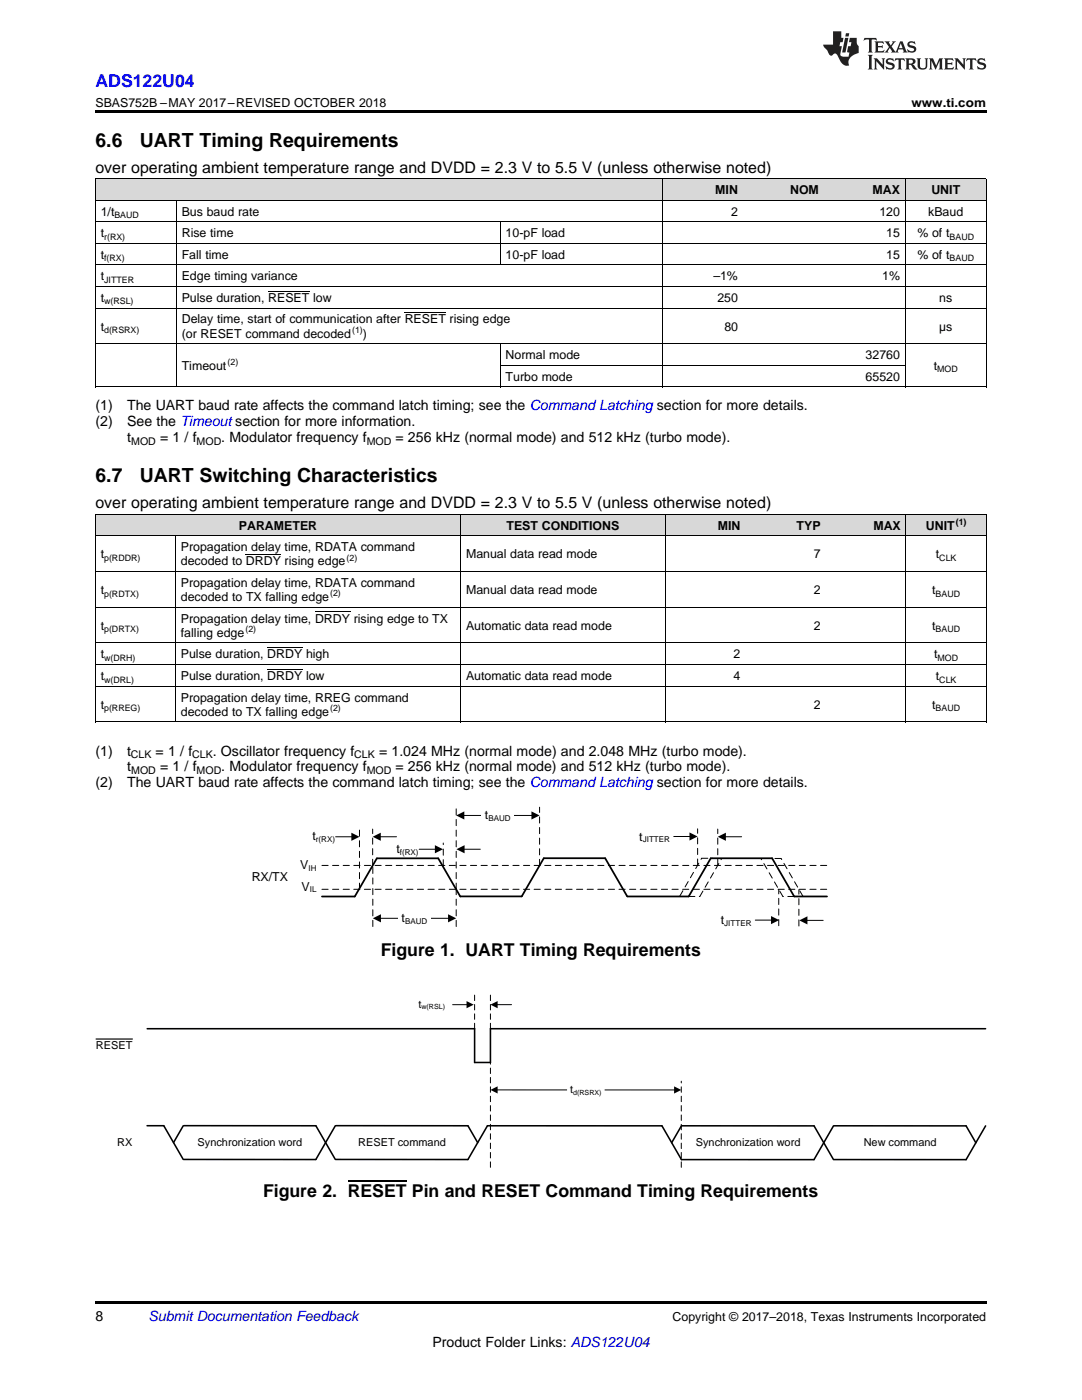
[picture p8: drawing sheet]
<svg xmlns="http://www.w3.org/2000/svg" width="216mm" height="279mm" viewBox="0 0 216 279" stroke-linecap="round" stroke-linejoin="round" font-family="sans-serif">
<defs><g id="words">
<g font-size="3.9">
<text x="19" y="29.3">6.6</text>
<text x="27.9" y="29.3">UART Timing Requirements</text>
<text x="19" y="96.3">6.7</text>
<text x="27.9" y="96.3">UART Switching Characteristics</text>
</g>
<text font-size="3.5" fill="#00f" x="19" y="17.3">ADS122U04</text>
<g font-size="3.5">
<text x="76" y="190.8">Figure 1. UART Timing Requirements</text>
<text x="52.5" y="238.9">Figure 2. RESET Pin and RESET Command Timing Requirements</text>
</g>
<g font-size="3.2">
<text x="19" y="34.4">over operating ambient temperature range and DVDD = 2.3 V to 5.5 V (unless otherwise noted)</text>
<text x="19" y="101.4">over operating ambient temperature range and DVDD = 2.3 V to 5.5 V (unless otherwise noted)</text>
</g>
<g font-size="2.8">
<text x="19" y="81.8">(1)</text>
<text x="25.4" y="81.8">The UART baud rate affects the command latch timing; see the Command Latching section for more details.</text>
<text x="19" y="85">(2)</text>
<text x="25.4" y="85">See the Timeout section for more information.</text>
<text x="25.4" y="88.2">t</text>
<text x="31.9" y="88.2">= 1 / f</text>
<text x="44.2" y="88.2">. Modulator frequency f</text>
<text x="78.9" y="88.2">= 256 kHz (normal mode) and 512 kHz (turbo mode).</text>
<text x="19" y="150.8">(1)</text>
<text x="25.4" y="150.8">t</text>
<text x="25.4" y="154">t</text>
<text x="31" y="150.8">= 1 / f</text>
<text x="31.9" y="154">= 1 / f</text>
<text x="42.5" y="150.8">. Oscillator frequency f</text>
<text x="44.2" y="154">. Modulator frequency f</text>
<text x="75.6" y="150.8">= 1.024 MHz (normal mode) and 2.048 MHz (turbo mode).</text>
<text x="78.9" y="154">= 256 kHz (normal mode) and 512 kHz (turbo mode).</text>
<text x="19" y="157.1">(2)</text>
<text x="25.4" y="157.1">The UART baud rate affects the command latch timing; see the Command Latching section for more details.</text>
<text x="19" y="263.6">8</text>
<text x="86.3" y="268.9">Product Folder Links: ADS122U04</text>
</g>
<text font-size="2.8" fill="#0000c8" x="29.6" y="263.6">Submit Documentation Feedback</text>
<g font-size="2.5">
<text x="19" y="21.4">SBAS752B –MAY 2017–REVISED OCTOBER 2018</text>
<text x="181.9" y="21.4">www.ti.com</text>
<text x="142.7" y="38.7">MIN</text>
<text x="157.7" y="38.7">NOM</text>
<text x="174.1" y="38.7">MAX</text>
<text x="185.8" y="38.7">UNIT</text>
<text x="20.1" y="43">1/t</text>
<text x="20.1" y="47.3">t</text>
<text x="36.3" y="43">Bus baud rate</text>
<text x="36.3" y="47.3">Rise time</text>
<text x="100.9" y="47.3">10-pF load</text>
<text x="145.9" y="43">2</text>
<text x="175.5" y="43">120</text>
<text x="176.8" y="47.3">15</text>
<text x="183.1" y="47.3">% of t</text>
<text x="185.2" y="43">kBaud</text>
<text x="20.1" y="51.6">t</text>
<text x="36.3" y="51.6">Fall time</text>
<text x="100.9" y="51.6">10-pF load</text>
<text x="176.8" y="51.6">15</text>
<text x="183.1" y="51.6">% of t</text>
<text x="20.1" y="56">t</text>
<text x="36.3" y="56">Edge timing variance</text>
<text x="142.3" y="56">–1%</text>
<text x="176" y="56">1%</text>
<text x="20.1" y="60.3">t</text>
<text x="20.1" y="66">t</text>
<text x="36.3" y="60.3">Pulse duration, RESET low</text>
<text x="36.3" y="64.6">Delay time, start of communication after RESET rising edge</text>
<text x="143.2" y="60.3">250</text>
<text x="144.5" y="66">80</text>
<text x="187.4" y="66">µs</text>
<text x="187.4" y="60.3">ns</text>
<text x="36.3" y="67.4">(or RESET command decoded</text>
<text x="72.4" y="67.4">)</text>
<text x="100.9" y="71.7">Normal mode</text>
<text x="172.7" y="71.7">32760</text>
<text x="36.3" y="73.8">Timeout</text>
<text x="100.9" y="76">Turbo mode</text>
<text x="172.7" y="76">65520</text>
<text x="186.3" y="73.8">t</text>
<text x="47.7" y="105.7">PARAMETER</text>
<text x="101.1" y="105.7">TEST CONDITIONS</text>
<text x="143.2" y="105.7">MIN</text>
<text x="159" y="105.7">TYP</text>
<text x="174.3" y="105.7">MAX</text>
<text x="184.7" y="105.7">UNIT</text>
<text x="20.1" y="111.4">t</text>
<text x="36.1" y="110">Propagation delay time, RDATA command</text>
<text x="36.1" y="112.9">decoded to DRDY rising edge</text>
<text x="93" y="111.4">Manual data read mode</text>
<text x="162.4" y="111.4">7</text>
<text x="186.8" y="111.4">t</text>
<text x="20.1" y="118.6">t</text>
<text x="36.1" y="117.2">Propagation delay time, RDATA command</text>
<text x="36.1" y="120">decoded to TX falling edge</text>
<text x="93" y="118.6">Manual data read mode</text>
<text x="162.4" y="118.6">2</text>
<text x="186" y="118.6">t</text>
<text x="20.1" y="125.7">t</text>
<text x="36.1" y="124.3">Propagation delay time, DRDY rising edge to TX</text>
<text x="93" y="125.7">Automatic data read mode</text>
<text x="162.4" y="125.7">2</text>
<text x="186" y="125.7">t</text>
<text x="20.1" y="131.4">t</text>
<text x="36.1" y="127.1">falling edge</text>
<text x="36.1" y="131.4">Pulse duration, DRDY high</text>
<text x="146.4" y="131.4">2</text>
<text x="186.4" y="131.4">t</text>
<text x="20.1" y="135.7">t</text>
<text x="36.1" y="135.7">Pulse duration, DRDY low</text>
<text x="93" y="135.7">Automatic data read mode</text>
<text x="146.4" y="135.7">4</text>
<text x="186.8" y="135.7">t</text>
<text x="20.1" y="141.4">t</text>
<text x="36.1" y="140">Propagation delay time, RREG command</text>
<text x="36.1" y="142.8">decoded to TX falling edge</text>
<text x="162.4" y="141.4">2</text>
<text x="186" y="141.4">t</text>
<text x="62.3" y="167.7">t</text>
<text x="96.8" y="163.5">t</text>
<text x="127.6" y="167.8">t</text>
<text x="59.9" y="173.4">V</text>
<text x="79.1" y="170.2">t</text>
<text x="50.2" y="175.8">RX/TX</text>
<text x="60.2" y="177.8">V</text>
<text x="80.1" y="184">t</text>
<text x="143.8" y="184.5">t</text>
<text x="134.2" y="263.6">Copyright © 2017–2018, Texas Instruments Incorporated</text>
</g>
<g font-size="2.5" fill="#fff">
<text x="96.1" y="163.5">t</text>
<text x="101.9" y="163.5">t</text>
<text x="79.5" y="184">t</text>
<text x="85.3" y="184">t</text>
</g>
<g font-size="2.2">
<text x="83.5" y="201.2">t</text>
<text x="19.1" y="209.3">RESET</text>
<text x="113.8" y="218.2">t</text>
<text x="23.4" y="228.7">RX</text>
<text x="39.4" y="228.7">Synchronization word</text>
<text x="71.5" y="228.7">RESET command</text>
<text x="138.8" y="228.7">Synchronization word</text>
<text x="172.3" y="228.7">New command</text>
</g>
<g font-size="2.2" fill="#fff">
<text x="113.2" y="218.2">t</text>
<text x="120" y="218.2">t</text>
</g>
<g font-size="2.1">
<text x="26.2" y="88.8">MOD</text>
<text x="39.2" y="88.8">MOD</text>
<text x="73.2" y="88.8">MOD</text>
<text x="26.1" y="151.3">CLK</text>
<text x="26.2" y="154.5">MOD</text>
<text x="38.3" y="151.3">CLK</text>
<text x="39.2" y="154.5">MOD</text>
<text x="70.7" y="151.3">CLK</text>
<text x="73.2" y="154.5">MOD</text>
</g>
<g font-size="1.8">
<text x="20.8" y="47.8">r(RX)</text>
<text x="22.8" y="43.5">BAUD</text>
<text x="189.5" y="47.8">BAUD</text>
<text x="20.8" y="52.1">f(RX)</text>
<text x="189.5" y="52.1">BAUD</text>
<text x="20.8" y="56.4">JITTER</text>
<text x="20.8" y="60.7">w(RSL)</text>
<text x="20.8" y="66.5">d(RSRX)</text>
<text x="70.3" y="66.4">(1)</text>
<text x="45.4" y="72.8">(2)</text>
<text x="187" y="74.3">MOD</text>
<text x="190.7" y="104.7">(1)</text>
<text x="20.8" y="111.9">p(RDDR)</text>
<text x="69.1" y="111.9">(2)</text>
<text x="187.4" y="111.9">CLK</text>
<text x="20.8" y="119.1">p(RDTX)</text>
<text x="65.9" y="119">(2)</text>
<text x="186.7" y="119.1">BAUD</text>
<text x="20.8" y="126.2">p(DRTX)</text>
<text x="20.8" y="131.9">w(DRH)</text>
<text x="49" y="126.1">(2)</text>
<text x="186.7" y="126.2">BAUD</text>
<text x="187.1" y="131.9">MOD</text>
<text x="20.8" y="136.2">w(DRL)</text>
<text x="187.4" y="136.2">CLK</text>
<text x="20.8" y="141.9">p(RREG)</text>
<text x="65.9" y="141.9">(2)</text>
<text x="186.7" y="141.9">BAUD</text>
</g>
<g font-size="1.6">
<text x="97.5" y="163.8">BAUD</text>
<text x="61.6" y="173.7">IH</text>
<text x="63" y="168.1">r(RX)</text>
<text x="79.8" y="170.6">f(RX)</text>
<text x="128.3" y="168.1">JITTER</text>
<text x="61.8" y="178.1">IL</text>
<text x="80.8" y="184.4">BAUD</text>
<text x="144.5" y="184.8">JITTER</text>
</g>
<g font-size="1.4">
<text x="84.1" y="201.5">w(RSL)</text>
<text x="114.4" y="218.5">d(RSRX)</text>
</g>
</g></defs>
<g fill="#d8d8d8">
<path d="M19 102.7h16v4.3h-16z"/>
<path d="M35 102.7h56.9v4.3h-56.9z"/>
<path d="M91.9 102.7h40.9v4.3h-40.9z"/>
<path d="M132.8 102.7h16v4.3h-16z"/>
<path d="M148.8 102.7h16v4.3h-16z"/>
<path d="M164.8 102.7h16v4.3h-16z"/>
<path d="M180.8 102.7h16v4.3h-16z"/>
<path d="M19 35.7h16.2v4.3h-16.2z"/>
<path d="M35.2 35.7h64.6v4.3h-64.6z"/>
<path d="M99.8 35.7h32.4v4.3h-32.4z"/>
<path d="M132.2 35.7h16.1v4.3h-16.1z"/>
<path d="M148.3 35.7h16.2v4.3h-16.2z"/>
<path d="M164.5 35.7h16.2v4.3h-16.2z"/>
<path d="M180.7 35.7h16.1v4.3h-16.1z"/>
</g>
<path d="M19 259.7h177.8v.5h-177.8z" fill="#000"/>
<path d="M19 207.4h7.4v2.6h-7.4M19 226.7h7.4v2.6h-7.4M34.8 224.7h30.2v6.7h-30.2zM65.1 224.7h30.2v6.7h-30.2zM134.2 224.7h30.2v6.7h-30.2zM164.5 224.7h30.2v6.7h-30.2z" fill="none" stroke="#fff" stroke-width=".23"/>
<path d="M29.4 205.3h65.3v6.7h3.2v-6.7h98.8M29.3 224.7h3.4l3.9 6.7M36.6 224.7l-2 3.3M36.7 224.7h26.3l3.9 6.7M66.9 224.7l-3.9 6.7h-26.3M67 224.7h26.4l1.9 3.3M136 224.7l-2 3.4M136.1 224.7h26.3l3.9 6.7M166.3 224.7l-3.9 6.7h-26.4l-3.9-6.7h-34.8l-3.9 6.7h-26.4M166.4 224.7h26.4l1.9 3.4M196.7 224.7l-3.9 6.7h-26.4" fill="none" stroke="#000" stroke-width=".31"/>
<path d="M19.2 207.4h7.2" fill="none" stroke="#000" stroke-width=".23"/>
<path d="M99.1 217.5h35.6" fill="none" stroke="#000" stroke-width=".2"/>
<path d="M97.9 217.5l1.4-.7v1.4zM134.5 216.8l1.4 .7-1.4 .7z" fill="#000"/>
<path d="M113.2 216.2h7.5l-.1 2.8h-7.4z" fill-rule="evenodd" fill="#fff"/>
<path d="M94.7 205.3v-7M97.9 205.3v-7M97.9 233v-21.2M135.9 233v-17.2" fill="none" stroke="#000" stroke-width=".2" stroke-dasharray="1.1 .8"/>
<path d="M67 167h3.3M75.8 167h3.3M92.5 162.7h13.7M90.3 200.5h3M99.1 200.5h3" fill="none" stroke="#000" stroke-width=".2"/>
<path d="M70.1 166.2l1.6 .8-1.6 .8zM74.4 167l1.6-.8v1.6zM91 162.7l1.7-.8v1.7zM106 161.9l1.7 .8-1.7 .9zM93.1 199.8l1.4 .7-1.4 .7zM97.9 200.5l1.4-.7v1.4z" fill="#000"/>
<path d="M75.2 171.3l-4.4 7.6h-6.6M75.2 171.3h12.2l4.4 7.6M91.9 178.9h12.2l4.4-7.6h12.3l4.4 7.6h12.2l4.4-7.6h12.3l4.4 7.6h6.5" fill="none" stroke="#000" stroke-width=".35"/>
<path d="M64.2 172.7h100.8M64.2 177.5h100.8M71.7 177.5v-12M74.4 172.7v-7.2M135.6 178.8l4.4-7.5M137.4 178.9h2.2M139.6 178.9l4.4-7.6M140 171.3h2.2M155.9 171.3h-2.3M156.2 178.9l-4.3-7.5M158.4 178.9h-2.2M160.2 178.9l-4.3-7.6" fill="none" stroke="#000" stroke-width=".2" stroke-dasharray="1.2 .9"/>
<path d="M96.1 161.3h6.5v3.1h-6.5z" fill-rule="evenodd" fill="#fff"/>
<path d="M88.4 172.8v-4.6M91 177.5v-16.4M107.7 172.7v-11.6" fill="none" stroke="#000" stroke-width=".2" stroke-dasharray="1.2 .9"/>
<path d="M83.6 169.5h3.4M75.8 183.3h13.8" fill="none" stroke="#000" stroke-width=".2"/>
<path d="M86.8 168.7l1.6 .8-1.6 .8zM74.4 183.3l1.6-.8v1.6zM89.4 182.5l1.6 .8-1.6 .8z" fill="#000"/>
<path d="M79.5 181.8h6.5v3.1h-6.5z" fill-rule="evenodd" fill="#fff"/>
<path d="M139.2 172.7v-7.3M143.2 172.7v-7.2M74.4 184.9v-12.3M91 184.9v-7.5M155.4 184.7v-7.2M159.4 184.8v-7.2" fill="none" stroke="#000" stroke-width=".2" stroke-dasharray="1.2 .9"/>
<g fill="none" stroke="#000" stroke-width=".2">
<path d="M19 40h177.8M19 35.6h177.8M19.1 35.7v41.6M35.2 40v37.3M132.1 35.7v41.6M180.6 35.7v41.6M196.8 35.7v41.6M19 57.2h177.8M19 52.9h177.8M19 48.6h177.8M19 44.3h177.8M99.8 44.3v8.6"/>
<path d="M19 77.2h177.8M19 68.6h177.8M19 61.5h177.8M99.8 68.6v8.7M99.8 72.9h80.9M19 102.6l177.8 .1v41.4M19 114.1h177.8M19 106.9h177.8M19.1 102.7v41.4M35 107v37.1M91.9 102.7v41.4M132.8 102.7v41.4"/>
<path d="M180.8 102.7v41.4M19 136.9h177.8M19 132.6h177.8M19 128.3h177.8M19 121.2h177.8M19 144.1h177.8M92.5 169.5h3.3M134.4 166.9h3.4M144.6 167h3.4M150.7 183.6h3.4M160.9 183.7h3.4"/>
</g>
<path d="M91.1 169.5l1.6-.8v1.6zM137.6 166.1l1.6 .8-1.6 .9zM143.2 167l1.6-.8v1.6zM153.8 182.8l1.7 .8-1.7 .8zM159.5 183.7l1.6-.8v1.6z" fill="#000"/>
<path d="M19 22h177.8v.5h-177.8zM19 77.2l.2 .1zM99.7 77.2l.1 .1zM132.1 77.2l.1 .1zM180.6 77.2l.1 .1zM196.7 77.2l.1 .1zM19 144.1h.2zM91.8 144.1h.1zM132.7 144.1h.1zM180.7 144.1h.1zM196.7 144.1h.1z" fill="#000"/>
<g fill="#231f20">
<path d="M172.5 7.6l-.1 .5 .4-.2h.6v.1v2.1l-.2 .4h.9l-.2-.4v-2.1l.1-.1h.5l.5 .2-.2-.5zM174.5 8.3l.2 .3v1.5l-.2 .4h1.8l.2-.6a1.04 1.04 0 0 1-1.3 .2v-.7h.6l.3 .2v-.6l-.3 .2h-.6v-.6l.8-.1 .4 .3-.2-.5zM176.5 8.3l.9 1.1-.9 1.1h.8l-.2-.2 .4-.7 .5 .7-.2 .2h1.5l-.2-.2 .2-.4h.9l.1 .4-.2 .2h1l-.3-.3-.7-1.9h-.5l-.9 2-.8-1 .9-1h-.8l.1 .3-.4 .5-.3-.6 .1-.2zM179.7 8.6l.4 1h-.7zM181.3 8.4a.63 .63 0 0 0-.2 .7 .63 .63 0 0 0 .6 .4l.6 .2 .1 .2a.75 .75 0 0 1-.7 .4 .75 .75 0 0 1-.6-.5l.1 .7 .1-.1a1.11 1.11 0 0 0 1.5-.6 1.13 1.13 0 0 0-1.2-.8l-.1-.4a1.04 1.04 0 0 1 1.2 .2l-.2-.5-.2 .1-.4-.2zM173.2 10.9l.2 .4v2.2l-.2 .4h1l-.3-.4v-2.2l.3-.4zM174.3 11.6l.3 .4v1.5l-.3 .4h.8l-.2-.4v-1.3l1.5 1.7v-1.9l.2-.4h-.7l.2 .4v.9l-1.1-1.3zM177 11.8a.62 .62 0 0 0-.2 .7 .62 .62 0 0 0 .6 .4l.6 .1 .1 .3a.76 .76 0 0 1-.7 .3 .76 .76 0 0 1-.7-.4l.2 .7 .1-.1a1.11 1.11 0 0 0 1.5-.6 1.13 1.13 0 0 0-1.2-.8l-.1-.4a1.04 1.04 0 0 1 1.2 .2l-.2-.6-.2 .1-.5-.1zM178.7 11.6l-.2 .6a.61 .61 0 0 1 .8-.3v1.6l-.2 .4h.9l-.2-.4v-1.6a.63 .63 0 0 1 .7 .3l-.1-.6zM180.6 11.6l.3 .4v1.5l-.3 .4h1l-.2-.2-.1-.8 .6 .2a.76 .76 0 0 0 1.2 .7l-1-1a.58 .58 0 0 0 .6-.5 .58 .58 0 0 0-.5-.6zM181.4 11.9h.1a.45 .45 0 0 1 .5 .1 .45 .45 0 0 1 .1 .5l-.8 .2zM182.9 11.6l.2 .2a2.17 2.17 0 0 0 .3 1.9 .99 .99 0 0 0 1.6-.6v-1.1l.2-.4h-.7l.2 .2a1.92 1.92 0 0 1-.2 1.8 .6 .6 0 0 1-.9-.5v-1.1l.2-.4zM185.4 11.6l.2 .4v1.5l-.2 .4h.7l-.2-.4v-1.4l.8 1.8 .8-1.8v1.4l-.2 .4h.9l-.2-.4v-1.5l.2-.4h-.8l-.6 1.5-.6-1.5zM188.4 11.6l.2 .4v1.5l-.2 .4h1.8l.1-.6a1.04 1.04 0 0 1-1.2 .1v-.6h.5l.4 .2v-.6l-.4 .2h-.5v-.7h.8l.3 .3-.1-.6zM190.5 11.6l.2 .4v1.5l-.2 .4h.7l-.2-.4v-1.3l1.5 1.7v-1.9l.2-.4h-.7l.2 .4v.9l-1.1-1.3zM192.9 11.6l-.1 .6a.61 .61 0 0 1 .7-.3l.1 1.6-.3 .4h1l-.3-.4 .1-1.6a.63 .63 0 0 1 .7 .3l-.1-.6zM195.2 11.8a.62 .62 0 0 0-.2 .7 .62 .62 0 0 0 .6 .4l.6 .1 .1 .3a.76 .76 0 0 1-.7 .3 .76 .76 0 0 1-.6-.4l.1 .7 .1-.1a1.11 1.11 0 0 0 1.6-.6 1.13 1.13 0 0 0-1.3-.8l-.1-.4a1.04 1.04 0 0 1 1.2 .2l-.1-.6-.2 .1-.5-.1z"/>
<path d="M166.2 6.3v2.6h-1.9v.4l.8 .9a.91 .91 0 0 0 1 .8 .56 .56 0 0 1 .5-.3 .56 .56 0 0 1 .5 .3l.4 .8a1.53 1.53 0 0 0 1.9 1.2 1.54 1.54 0 0 1 1-2.1l.9-.3v-1.4a1.52 1.52 0 0 1-.4-1.6h-1.3l-.2 .8h.5l-.2 .8h-.5l-.1 1v.2l.4 .1-.2 .8a1.93 1.93 0 0 1-1.6-.3l.3-1.8h-.5l.2-.8h.4l.2-.8h-.4v-1.3zM168.6 7.6l-.6 2.9h.7l.6-2.9zM168.8 6.6l-.1 .7h.6l.2-.7z"/>
</g>
<path d="M69.4 235.7h11.7" fill="none" stroke="#000" stroke-width=".25"/>
<path d="M53.5 58.1h8.2M80.8 62.4h8.2M49.1 110.7h7M53.3 133.6h7M53.3 129.3h7M62.9 122.1h6.9" fill="none" stroke="#000" stroke-width=".2"/>
<use href="#words"/>
</svg>
